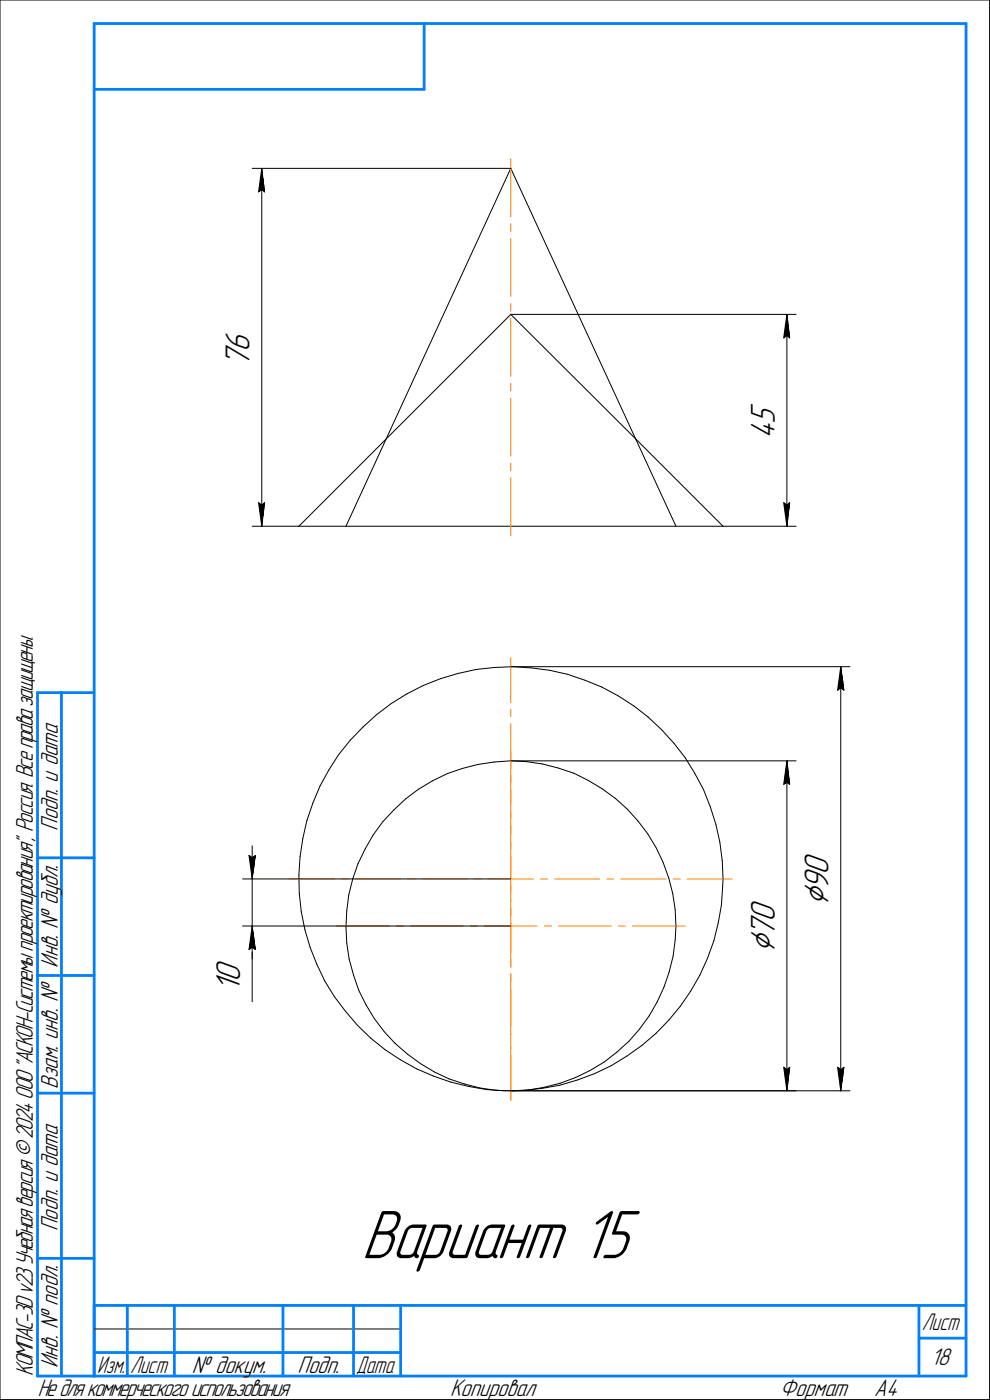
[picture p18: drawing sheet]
<svg xmlns="http://www.w3.org/2000/svg" width="210mm" height="297mm" viewBox="0 0 210 297" stroke-linecap="round" stroke-linejoin="round" font-family="sans-serif">
<defs><g id="words">
<text font-size="15.6" x="76.7" y="267">Вариант 15</text>
<g font-size="8.5">
<text x="175.8" y="192.3" transform="rotate(-90 175.8 192.3)">⌀</text>
<text x="164.4" y="202.3" transform="rotate(-90 164.4 202.3)">⌀</text>
</g>
<g font-size="7.8">
<text x="53" y="77.8" transform="rotate(-90 53 77.8)">7</text>
<text x="53" y="74.6" transform="rotate(-90 53 74.6)">6</text>
<text x="164.4" y="89.9" transform="rotate(-90 164.4 89.9)">5</text>
<text x="164.4" y="93.1" transform="rotate(-90 164.4 93.1)">4</text>
<text x="175.8" y="185.7" transform="rotate(-90 175.8 185.7)">0</text>
<text x="175.8" y="188.9" transform="rotate(-90 175.8 188.9)">9</text>
<text x="164.4" y="195.7" transform="rotate(-90 164.4 195.7)">0</text>
<text x="164.4" y="198.9" transform="rotate(-90 164.4 198.9)">7</text>
<text x="51" y="208.5" transform="rotate(-90 51 208.5)">0</text>
<text x="51" y="210.6" transform="rotate(-90 51 210.6)">1</text>
</g>
<g font-size="5.4">
<text x="12.3" y="176.2" transform="rotate(-90 12.3 176.2)">Подп. и дата</text>
<text x="12.3" y="205.3" transform="rotate(-90 12.3 205.3)">Инв. № дубл.</text>
<text x="12.3" y="231.1" transform="rotate(-90 12.3 231.1)">Взам. инв. №</text>
<text x="12.3" y="261.2" transform="rotate(-90 12.3 261.2)">Подп. и дата</text>
<text x="7" y="292" transform="rotate(-90 7 292)">КОМПАС-3Dv23Учебнаяверсия©2024ООО&quot;АСКОН-Системыпроектирования&quot;, Россия. Всеправазащищены.</text>
<text x="12.3" y="290.3" transform="rotate(-90 12.3 290.3)">Инв. № подл.</text>
<text x="40.7" y="291.3">№ докум.</text>
<text x="63.1" y="291.3">Подп.</text>
<text x="197.5" y="289.8">18</text>
<text x="8" y="296.3">Недлякоммерческогоиспользования</text>
<text x="95.5" y="296.3">Копировал</text>
<text x="165.5" y="296.3">Формат</text>
<text x="185.5" y="296.3">A4</text>
</g>
<g font-size="5.3">
<text x="195.6" y="282.3">Лист</text>
<text x="20.6" y="291.3">Изм.</text>
<text x="27.6" y="291.3">Лист</text>
<text x="75.6" y="291.3">Дата</text>
</g>
</g></defs>
<g fill="none" stroke="#000" stroke-width=".21">
<path d="M0 0v297zM0 0h210zM210 0v297zM53.5 35.7h54.9zM55.5 35.7l.6 5zM55.5 35.7l-.6 5zM55.5 35.7v76zM108.4 35.7l-35 76zM108.4 35.7l35 76zM54.9 40.7l.6-.5zM55.5 40.2l.6 .5zM108.4 66.7l26.5 26.4z"/>
<path d="M108.4 66.7l-26.4 26.4zM108.4 66.7h60.5zM166.3 71.7l.7-.5zM167 66.7l.6 5zM167 71.2l.6 .5zM167 66.7l-.7 5zM167 66.7v45zM82 93.1l-18.6 18.6zM134.9 93.1l18.5 18.6zM53.5 111.7h9.9zM54.9 106.7l.6 5zM54.9 106.7l.6 .5z"/>
<path d="M55.5 107.2l.6-.5zM56.1 106.7l-.6 5zM63.4 111.7h90zM153.4 111.7h15.5zM166.3 106.7l.7 5zM166.3 106.7l.7 .5zM167 107.2l.6-.5zM167.6 106.7l-.6 5zM74.3 157.1l-2.4 3zM77 154.3l2.9-2.7zM77 154.3l-2.7 2.8zM79.9 151.6l3.2-2.3z"/>
<path d="M83.1 149.3l3.3-2.1zM86.4 147.2l3.4-1.7zM89.8 145.5l3.7-1.5zM93.5 144l3.7-1.1zM97.2 142.9l3.8-.8zM101 142.1l3.9-.5zM104.9 141.6l3.9-.1zM108.4 141.5h71.9zM108.8 141.5l3.9 .2zM112.7 141.7l3.9 .5zM116.6 142.2l3.8 .9zM120.4 143.1l3.7 1.3z"/>
<path d="M124.1 144.4l3.6 1.4zM127.7 145.8l3.4 1.9zM131.1 147.7l3.4 2.1zM134.5 149.8l3 2.3zM137.5 152.1l2.9 2.8zM140.4 154.9l2.6 2.8zM143 157.7l2.4 3.1zM177.7 146.5l.7-.5zM178.4 141.5l.7 5zM178.4 146l.7 .5zM178.4 141.5l-.7 5zM178.4 141.5v90z"/>
<path d="M53.5 179.5v7zM64.3 177.9l-.6 3.9zM65.1 174.2l-.8 3.7zM66.4 170.4l-1.3 3.8zM67.9 166.8l-1.5 3.6zM69.8 163.4l-1.9 3.4zM71.9 160.1l-2.1 3.3zM79.2 177.2l-1.7 3zM81.2 174.4l-2 2.8zM83.6 171.9l2.5-2.4zM83.6 171.9l-2.4 2.5zM86.1 169.5l2.7-2z"/>
<path d="M88.8 167.5l3-1.8zM91.8 165.7l3.1-1.5zM94.9 164.2l3.2-1.1zM98.1 163.1l3.3-.9zM101.4 162.2l3.4-.5zM104.8 161.7l3.5-.2zM108.3 161.5l3.5 .1zM108.4 161.5h60.5zM111.8 161.6l3.3 .5zM115.1 162.1l3.3 .9zM118.4 163l3.4 1.1zM121.8 164.1l3 1.5z"/>
<path d="M124.8 165.6l3 1.8zM127.8 167.4l2.8 2zM130.6 169.4l2.5 2.3zM133.1 171.7l2.3 2.5zM135.4 174.2l2.1 2.8zM137.5 177l1.8 3zM145.4 160.8l2 3.3zM147.4 164.1l1.9 3.5zM149.3 167.6l1.4 3.6zM150.7 171.2l1.2 3.7zM151.9 174.9l.8 3.8zM152.7 178.7l.5 3.9z"/>
<path d="M166.3 166.5l.7-.5zM167 161.5l.6 5zM167 166l.6 .5zM167 161.5l-.7 5zM167 161.5v70zM51.5 186.5h56.9zM51.5 196.5h56.9zM52.8 181.5l.7 .5zM52.8 181.5l.7 5zM53.5 196.5v5zM53.5 182l.7-.5zM53.5 196.5l-.7 5z"/>
<path d="M53.5 196.5l.7 5zM53.5 196.5v7zM53.5 186.5v10zM54.2 181.5l-.7 5zM63.4 185.7l.1 3.9zM63.5 189.6l.4 3.9zM63.7 181.8l-.3 3.9zM63.9 193.5l.8 3.8zM64.7 197.3l1.1 3.7zM73.4 196.7l.2 3.5zM73.6 193.3l-.2 3.4zM74 189.9l-.4 3.4z"/>
<path d="M74.8 186.5l-.8 3.4zM75.9 183.3l-1.1 3.2zM77.5 180.2l-1.6 3.1zM139.3 180l1.4 3zM140.7 183l1.2 3.4zM141.9 186.4l.8 3.3zM142.7 189.7l.6 3.3zM143.3 193l.1 3.5zM143.3 199.5l-.5 3.4zM143.4 196.5l-.1 3zM151.5 199.6l-1.4 3.8zM152.4 195.8l-.9 3.8z"/>
<path d="M153.1 192l-.7 3.8zM153.2 182.6l.2 3.9zM153.3 188.1l-.2 3.9zM153.4 186.5l-.1 1.6zM52.8 201.5l.7-.5zM53.5 201.5v11.1zM53.5 201l.7 .5zM65.8 201l1.4 3.6zM67.2 204.6l1.7 3.6zM68.9 208.2l2.1 3.3zM71 211.5l2.3 3.1zM73.3 214.6l2.6 3z"/>
<path d="M73.6 200.2l.5 3.3zM74.1 203.5l.9 3.4zM75 206.9l1.1 3.2zM75.9 217.6l2.8 2.7zM76.1 210.1l1.5 3.1zM77.6 213.2l1.8 3zM79.4 216.2l2.1 2.7zM81.5 218.9l2.3 2.5zM135.7 218.4l-2.3 2.6zM137.8 215.6l-2.1 2.8zM139.4 212.6l-1.6 3zM140.9 209.5l-1.5 3.1z"/>
<path d="M141.9 216.5l-2.7 2.8zM142 206.2l-1.1 3.3zM142.8 202.9l-.8 3.3zM144.4 213.5l-2.5 3zM146.6 210.3l-2.2 3.2zM148.5 206.9l-1.9 3.4zM150.1 203.4l-1.6 3.5zM78.7 220.3l3 2.5zM81.7 222.8l3.2 2.1zM83.8 221.4l2.6 2.3zM84.9 224.9l3.5 1.9zM86.4 223.7l2.8 2z"/>
<path d="M88.4 226.8l3.5 1.5zM89.2 225.7l3 1.8zM91.9 228.3l3.7 1.3zM92.2 227.5l3 1.4zM95.2 228.9l3.4 1.1zM95.6 229.6l3.8 .9zM98.6 230l3.3 .9zM99.4 230.5l3.9 .7zM101.9 230.9l3.4 .5zM103.3 231.2l3.9 .3zM105.3 231.4l3.4 .1zM107.2 231.5l3.9-.1z"/>
<path d="M108.4 231.5h71.9zM108.4 231.5h60.5zM108.7 231.5l3.5-.2zM111.1 231.4l3.9-.4zM112.2 231.3l3.4-.6zM115 231l3.8-.7zM115.6 230.7l3.3-.8zM118.8 230.3l3.7-1.1zM118.9 229.9l3.2-1.2zM122.1 228.7l3.1-1.5zM122.5 229.2l3.7-1.4zM125.2 227.2l3-1.8z"/>
<path d="M126.2 227.8l3.5-1.7zM128.2 225.4l2.7-2.1zM129.7 226.1l3.3-2zM130.9 223.3l2.5-2.3zM133 224.1l3.2-2.3zM136.2 221.8l3-2.5zM166.3 226.5l.7 5zM166.3 226.5l.7 .5zM167 227l.6-.5zM167.6 226.5l-.6 5zM177.7 226.5l.7 5zM177.7 226.5l.7 .5z"/>
<path d="M178.4 227l.7-.5zM179.1 226.5l-.7 5zM0 297h210zM20 282h65z"/>
</g>
<g fill="none" stroke="#ff8000" stroke-width=".21">
<path d="M108.4 33.7v12.4zM108.4 50.6v12.3zM108.4 47.5v1.6zM108.4 67.6v12.2zM108.4 64.4v1.6zM108.4 98.3v1.6zM108.4 84.5v12.3zM108.4 81.4v1.6zM108.4 101.3v12.4zM108.4 139.5v9.6zM108.4 150.5v1.6zM108.4 153.6v9.6z"/>
<path d="M108.4 159.5v11.2zM108.4 164.7v1.4zM108.4 167.6v9.6zM108.4 178.7v1.5zM108.4 172.2v1.5zM108.4 175.2v11.2zM61.4 186.5h9.6zM71.4 196.5h11.2zM72.5 186.5h1.5zM75.4 186.5h9.6zM84.1 196.5h1.5zM86.5 186.5h1.6z"/>
<path d="M87.1 196.5h11.2zM89.6 186.5h9.5zM99.8 196.5h1.5zM100.6 186.5h1.5zM102.8 196.5h5.6zM103.6 186.5h4.8zM108.4 195.7v9.6zM108.4 192.8v1.5zM108.4 186.5v4.8zM108.4 181.7v4.8zM108.4 186.5h4.8zM108.4 196.5v5.6z"/>
<path d="M108.4 187.9v1.5zM108.4 190.9v5.6zM108.4 196.5h5.6zM114.6 186.5h1.6zM115.5 196.5h1.5zM117.7 186.5h9.6zM118.5 196.5h11.2zM128.8 186.5h1.4zM131.2 196.5h1.5zM131.7 186.5h9.6zM134.2 196.5h11.2zM142.8 186.5h1.6z"/>
<path d="M145.8 186.5h9.6zM108.4 209.9v9.6zM108.4 206.8v1.6zM108.4 219.3v1.5zM108.4 206.6v11.2zM108.4 203.6v1.5zM108.4 223.9v9.6zM108.4 220.9v1.5zM108.4 222.2v11.3z"/>
</g>
<g fill="#fff" stroke="#fff" stroke-width=".21">
<path d="M170.1 180.7h7.3zM170.1 180.8h7.3zM170.1 180.8h7.3zM170.1 180.9h7.3zM170.1 181h7.3zM170.1 181.1h7.3zM170.1 181.2h7.3zM170.1 181.3h7.3zM170.1 181.4h7.3zM170.1 181.4h7.3zM170.1 181.5h7.3zM170.1 181.6h7.3zM170.1 181.7h7.3zM170.1 181.8h7.3zM170.1 181.9h7.3zM170.1 181.9h7.3zM170.1 182h7.3zM170.1 182.1h7.3zM170.1 182.2h7.3zM170.1 182.3h7.3zM170.1 182.4h7.3zM170.1 182.5h7.3zM170.1 182.5h7.3zM170.1 182.6h7.3zM170.1 182.7h7.3zM170.1 182.8h7.3zM170.1 182.9h7.3zM170.1 183h7.3zM170.1 183h7.3zM170.1 183.1h7.3zM170.1 183.2h7.3zM170.1 183.3h7.3zM170.1 183.4h7.3zM170.1 183.5h7.3zM170.1 183.6h7.3zM170.1 183.6h7.3zM170.1 183.7h7.3zM170.1 183.8h7.3zM170.1 183.9h7.3zM170.1 184h7.3zM170.1 184.1h7.3zM170.1 184.1h7.3zM170.1 184.2h7.3zM170.1 184.3h7.3zM170.1 184.4h7.3zM170.1 184.5h7.3zM170.1 184.6h7.3zM170.1 184.7h7.3zM170.1 184.7h7.3zM170.1 184.8h7.3zM170.1 184.9h7.3zM170.1 185h7.3zM170.1 185.1h7.3zM170.1 185.2h7.3zM170.1 185.3h7.3zM170.1 185.3h7.3zM170.1 185.4h7.3zM170.1 185.5h7.3zM170.1 185.6h7.3zM170.1 185.7h7.3zM170.1 185.8h7.3zM170.1 185.8h7.3zM170.1 185.9h7.3zM170.1 186h7.3zM170.1 186.1h7.3zM170.1 186.2h7.3zM170.1 186.3h7.3zM170.1 186.4h7.3zM170.1 186.4h7.3zM170.1 186.5h7.3zM170.1 186.6h7.3zM170.1 186.7h7.3zM170.1 186.8h7.3zM170.1 186.9h7.3zM170.1 186.9h7.3zM170.1 187h7.3zM170.1 187.1h7.3zM170.1 187.2h7.3zM170.1 187.3h7.3zM170.1 187.4h7.3zM170.1 187.5h7.3zM170.1 187.5h7.3zM170.1 187.6h7.3zM170.1 187.7h7.3zM170.1 187.8h7.3zM170.1 187.9h7.3zM170.1 188h7.3zM170.1 188h7.3zM170.1 188.1h7.3zM170.1 188.2h7.3zM170.1 188.3h7.3zM170.1 188.4h7.3zM170.1 188.5h7.3zM170.1 188.6h7.3zM170.1 188.6h7.3zM170.1 188.7h7.3zM170.1 188.8h7.3zM170.1 188.9h7.3zM170.1 189h7.3zM170.1 189.1h7.3zM170.1 189.1h7.3zM170.1 189.2h7.3zM170.1 189.3h7.3zM170.1 189.4h7.3zM170.1 189.5h7.3zM170.1 189.6h7.3zM170.1 189.7h7.3zM170.1 189.7h7.3zM170.1 189.8h7.3zM170.1 189.9h7.3zM170.1 190h7.3zM170.1 190.1h7.3zM170.1 190.2h7.3zM170.1 190.2h7.3zM170.1 190.3h7.3zM170.1 190.4h7.3zM170.1 190.5h7.3zM170.1 190.6h7.3zM170.1 190.7h7.3zM170.1 190.8h7.3zM170.1 190.8h7.3zM170.1 190.9h7.3zM170.1 191h7.3zM170.1 191.1h7.3zM170.1 191.2h7.3zM170.1 191.3h7.3zM170.1 191.3h7.3zM170.1 191.4h7.3zM170.1 191.5h7.3zM170.1 191.6h7.3zM170.1 191.7h7.3zM170.1 191.8h7.3zM170.1 191.9h7.3zM170.1 191.9h7.3zM170.1 192h7.3zM170.1 192.1h7.3zM170.1 192.2h7.3z"/>
<path d="M177.1 226h2.5zM177.2 226.1h2.4zM177.2 226.1h2.4zM177.2 226.2h2.4zM177.2 226.3h2.4zM177.2 226.4h2.4zM177.2 226.5h2.4zM177.2 226.6h2.4zM177.3 226.7h2.3zM177.3 226.7h2.2zM177.3 226.8h2.2zM177.3 226.9h2.2zM177.3 227h2.2zM177.3 227.1h2.2zM177.3 227.2h2.2zM177.4 227.2h2.1zM177.4 227.3h2.1zM177.4 227.4h2.1zM177.4 227.5h2zM177.4 227.6h2zM177.4 227.7h2zM177.4 227.8h2zM177.4 227.8h2zM177.5 227.9h1.9zM177.5 228h1.9zM177.5 228.1h1.9zM177.5 228.2h1.9zM177.5 228.3h1.8zM177.5 228.3h1.8zM177.5 228.4h1.8zM177.5 228.5h1.8zM177.5 228.6h1.8zM177.5 228.7h1.8zM177.5 228.8h1.8zM177.5 228.9h1.8zM177.5 228.9h1.8zM177.5 229h1.7zM177.6 229.1h1.6zM177.6 229.2h1.6zM177.6 229.3h1.6zM177.6 229.4h1.6zM177.6 229.4h1.6zM177.6 229.5h1.6zM177.6 229.6h1.6zM177.6 229.7h1.6zM177.7 229.8h1.5zM177.7 229.9h1.5zM177.8 230h1.3zM177.8 230h1.3zM177.9 230.1h1.1zM177.9 230.2h1.1zM177.9 230.3h1zM178 230.4h.9zM178 230.5h.9zM178.1 230.5h.7zM178.1 230.6h.7zM178.1 230.7h.6zM178.1 230.8h.6zM178.1 230.9h.5zM178.2 231h.4zM178.2 231.1h.4zM178.3 231.1h.3zM178.3 231.2h.3z"/>
<path d="M178.3 141.7h.3zM178.3 141.8h.3zM178.2 141.9h.4zM178.2 142h.4zM178.1 142.1h.5zM178.1 142.2h.6zM178.1 142.2h.6zM178.1 142.3h.7zM178.1 142.4h.7zM178 142.5h.9zM178 142.6h.9zM177.9 142.7h1zM177.9 142.7h1.1zM177.9 142.8h1.1zM177.8 142.9h1.3zM177.8 143h1.3zM177.7 143.1h1.5zM177.7 143.2h1.5zM177.6 143.3h1.6zM177.6 143.3h1.6zM177.6 143.4h1.6zM177.6 143.5h1.6zM177.6 143.6h1.6zM177.6 143.7h1.6zM177.6 143.8h1.6zM177.6 143.8h1.6zM177.5 143.9h1.7zM177.5 144h1.8zM177.5 144.1h1.8zM177.5 144.2h1.8zM177.5 144.3h1.8zM177.5 144.4h1.8zM177.5 144.4h1.8zM177.5 144.5h1.8zM177.5 144.6h1.8zM177.5 144.7h1.8zM177.5 144.8h1.9zM177.5 144.9h1.9zM177.5 144.9h1.9zM177.5 145h1.9zM177.4 145.1h2zM177.4 145.2h2zM177.4 145.3h2zM177.4 145.4h2zM177.4 145.5h2zM177.4 145.5h2.1zM177.4 145.6h2.1zM177.4 145.7h2.1zM177.3 145.8h2.2zM177.3 145.9h2.2zM177.3 146h2.2zM177.3 146h2.2zM177.3 146.1h2.2zM177.3 146.2h2.2zM177.3 146.3h2.3zM177.2 146.4h2.4zM177.2 146.5h2.4zM177.2 146.6h2.4zM177.2 146.6h2.4zM177.2 146.7h2.4zM177.2 146.8h2.4zM177.2 146.9h2.4z"/>
<path d="M158.7 190.7h7.2zM158.7 190.8h7.2zM158.7 190.8h7.2zM158.7 190.9h7.2zM158.7 191h7.2zM158.7 191.1h7.2zM158.7 191.2h7.2zM158.7 191.3h7.2zM158.7 191.3h7.2zM158.7 191.4h7.2zM158.7 191.5h7.2zM158.7 191.6h7.2zM158.7 191.7h7.2zM158.7 191.8h7.2zM158.7 191.9h7.2zM158.7 191.9h7.2zM158.7 192h7.2zM158.7 192.1h7.2zM158.7 192.2h7.2zM158.7 192.3h7.2zM158.7 192.4h7.2zM158.7 192.4h7.2zM158.7 192.5h7.2zM158.7 192.6h7.2zM158.7 192.7h7.2zM158.7 192.8h7.2zM158.7 192.9h7.2zM158.7 193h7.2zM158.7 193h7.2zM158.7 193.1h7.2zM158.7 193.2h7.2zM158.7 193.3h7.2zM158.7 193.4h7.2zM158.7 193.5h7.2zM158.7 193.5h7.2zM158.7 193.6h7.2zM158.7 193.7h7.2zM158.7 193.8h7.2zM158.7 193.9h7.2zM158.7 194h7.2zM158.7 194.1h7.2zM158.7 194.1h7.2zM158.7 194.2h7.2zM158.7 194.3h7.2zM158.7 194.4h7.2zM158.7 194.5h7.2zM158.7 194.6h7.2zM158.7 194.6h7.2zM158.7 194.7h7.2zM158.7 194.8h7.2zM158.7 194.9h7.2zM158.7 195h7.2zM158.7 195.1h7.2zM158.7 195.2h7.2zM158.7 195.2h7.2zM158.7 195.3h7.2zM158.7 195.4h7.2zM158.7 195.5h7.2zM158.7 195.6h7.2zM158.7 195.7h7.2zM158.7 195.7h7.2zM158.7 195.8h7.2zM158.7 195.9h7.2zM158.7 196h7.2zM158.7 196.1h7.2zM158.7 196.2h7.2zM158.7 196.3h7.2zM158.7 196.3h7.2zM158.7 196.4h7.2zM158.7 196.5h7.2zM158.7 196.6h7.2zM158.7 196.7h7.2zM158.7 196.8h7.2zM158.7 196.8h7.2zM158.7 196.9h7.2zM158.7 197h7.2zM158.7 197.1h7.2zM158.7 197.2h7.2zM158.7 197.3h7.2zM158.7 197.4h7.2zM158.7 197.4h7.2zM158.7 197.5h7.2zM158.7 197.6h7.2zM158.7 197.7h7.2zM158.7 197.8h7.2zM158.7 197.9h7.2zM158.7 198h7.2zM158.7 198h7.2zM158.7 198.1h7.2zM158.7 198.2h7.2zM158.7 198.3h7.2zM158.7 198.4h7.2zM158.7 198.5h7.2zM158.7 198.5h7.2zM158.7 198.6h7.2zM158.7 198.7h7.2zM158.7 198.8h7.2zM158.7 198.9h7.2zM158.7 199h7.2zM158.7 199.1h7.2zM158.7 199.1h7.2zM158.7 199.2h7.2zM158.7 199.3h7.2zM158.7 199.4h7.2zM158.7 199.5h7.2zM158.7 199.6h7.2zM158.7 199.6h7.2zM158.7 199.7h7.2zM158.7 199.8h7.2zM158.7 199.9h7.2zM158.7 200h7.2zM158.7 200.1h7.2zM158.7 200.2h7.2zM158.7 200.2h7.2zM158.7 200.3h7.2zM158.7 200.4h7.2zM158.7 200.5h7.2zM158.7 200.6h7.2zM158.7 200.7h7.2zM158.7 200.7h7.2zM158.7 200.8h7.2zM158.7 200.9h7.2zM158.7 201h7.2zM158.7 201.1h7.2zM158.7 201.2h7.2zM158.7 201.3h7.2zM158.7 201.3h7.2zM158.7 201.4h7.2zM158.7 201.5h7.2zM158.7 201.6h7.2zM158.7 201.7h7.2zM158.7 201.8h7.2zM158.7 201.8h7.2zM158.7 201.9h7.2zM158.7 202h7.2zM158.7 202.1h7.2zM158.7 202.2h7.2z"/>
<path d="M165.7 226h2.4zM165.8 226.1h2.3zM165.8 226.1h2.3zM165.8 226.2h2.3zM165.8 226.3h2.3zM165.8 226.4h2.3zM165.8 226.5h2.3zM165.8 226.6h2.3zM165.9 226.7h2.2zM165.9 226.7h2.2zM165.9 226.8h2.2zM165.9 226.9h2.2zM165.9 227h2.2zM165.9 227.1h2.2zM165.9 227.2h2.2zM165.9 227.2h2.1zM165.9 227.3h2.1zM165.9 227.4h2.1zM165.9 227.5h2.1zM165.9 227.6h2.1zM165.9 227.7h2.1zM165.9 227.8h2.1zM165.9 227.8h2zM166 227.9h1.9zM166 228h1.9zM166 228.1h1.9zM166 228.2h1.9zM166 228.3h1.9zM166 228.3h1.9zM166 228.4h1.9zM166.1 228.5h1.7zM166.1 228.6h1.7zM166.1 228.7h1.7zM166.1 228.8h1.7zM166.1 228.9h1.7zM166.1 228.9h1.7zM166.1 229h1.7zM166.2 229.1h1.5zM166.2 229.2h1.5zM166.2 229.3h1.5zM166.2 229.4h1.5zM166.2 229.4h1.5zM166.2 229.5h1.5zM166.2 229.6h1.5zM166.2 229.7h1.4zM166.3 229.8h1.3zM166.3 229.9h1.3zM166.4 230h1.2zM166.4 230h1.2zM166.5 230.1h1.1zM166.5 230.2h1zM166.5 230.3h1zM166.5 230.4h.9zM166.5 230.5h.9zM166.6 230.5h.8zM166.6 230.6h.7zM166.7 230.7h.6zM166.7 230.8h.6zM166.7 230.9h.5zM166.8 231h.4zM166.8 231.1h.3zM166.9 231.1h.2zM166.9 231.2h.2z"/>
<path d="M166.9 161.7h.2zM166.9 161.8h.2zM166.8 161.9h.3zM166.8 162h.4zM166.7 162.1h.5zM166.7 162.1h.6zM166.7 162.2h.6zM166.6 162.3h.7zM166.6 162.4h.8zM166.5 162.5h.9zM166.5 162.6h.9zM166.5 162.6h1zM166.5 162.7h1zM166.5 162.8h1.1zM166.4 162.9h1.2zM166.4 163h1.2zM166.3 163.1h1.3zM166.3 163.2h1.3zM166.2 163.2h1.4zM166.2 163.3h1.5zM166.2 163.4h1.5zM166.2 163.5h1.5zM166.2 163.6h1.5zM166.2 163.7h1.5zM166.2 163.7h1.5zM166.2 163.8h1.5zM166.1 163.9h1.7zM166.1 164h1.7zM166.1 164.1h1.7zM166.1 164.2h1.7zM166.1 164.3h1.7zM166.1 164.3h1.7zM166.1 164.4h1.7zM166 164.5h1.9zM166 164.6h1.9zM166 164.7h1.9zM166 164.8h1.9zM166 164.8h1.9zM166 164.9h1.9zM166 165h1.9zM165.9 165.1h2zM165.9 165.2h2.1zM165.9 165.3h2.1zM165.9 165.4h2.1zM165.9 165.4h2.1zM165.9 165.5h2.1zM165.9 165.6h2.1zM165.9 165.7h2.1zM165.9 165.8h2.2zM165.9 165.9h2.2zM165.9 165.9h2.2zM165.9 166h2.2zM165.9 166.1h2.2zM165.9 166.2h2.2zM165.9 166.3h2.2zM165.8 166.4h2.3zM165.8 166.5h2.3zM165.8 166.5h2.3zM165.8 166.6h2.3zM165.8 166.7h2.3zM165.8 166.8h2.3zM165.8 166.9h2.3z"/>
<path d="M158.8 85.3h7.1zM158.8 85.4h7.1zM158.8 85.5h7.1zM158.8 85.6h7.1zM158.8 85.7h7.1zM158.8 85.8h7.1zM158.8 85.9h7.1zM158.8 85.9h7.1zM158.8 86h7.1zM158.8 86.1h7.1zM158.8 86.2h7.1zM158.8 86.3h7.1zM158.8 86.4h7.1zM158.8 86.4h7.1zM158.8 86.5h7.1zM158.8 86.6h7.1zM158.8 86.7h7.1zM158.8 86.8h7.1zM158.8 86.9h7.1zM158.8 87h7.1zM158.8 87h7.1zM158.8 87.1h7.1zM158.8 87.2h7.1zM158.8 87.3h7.1zM158.8 87.4h7.1zM158.8 87.5h7.1zM158.8 87.5h7.1zM158.8 87.6h7.1zM158.8 87.7h7.1zM158.8 87.8h7.1zM158.8 87.9h7.1zM158.8 88h7.1zM158.8 88.1h7.1zM158.8 88.1h7.1zM158.8 88.2h7.1zM158.8 88.3h7.1zM158.8 88.4h7.1zM158.8 88.5h7.1zM158.8 88.6h7.1zM158.8 88.6h7.1zM158.8 88.7h7.1zM158.8 88.8h7.1zM158.8 88.9h7.1zM158.8 89h7.1zM158.8 89.1h7.1zM158.8 89.2h7.1zM158.8 89.2h7.1zM158.8 89.3h7.1zM158.8 89.4h7.1zM158.8 89.5h7.1zM158.8 89.6h7.1zM158.8 89.7h7.1zM158.8 89.7h7.1zM158.8 89.8h7.1zM158.8 89.9h7.1zM158.8 90h7.1zM158.8 90.1h7.1zM158.8 90.2h7.1zM158.8 90.3h7.1zM158.8 90.3h7.1zM158.8 90.4h7.1zM158.8 90.5h7.1zM158.8 90.6h7.1zM158.8 90.7h7.1zM158.8 90.8h7.1zM158.8 90.8h7.1zM158.8 90.9h7.1zM158.8 91h7.1zM158.8 91.1h7.1zM158.8 91.2h7.1zM158.8 91.3h7.1zM158.8 91.4h7.1zM158.8 91.4h7.1zM158.8 91.5h7.1zM158.8 91.6h7.1zM158.8 91.7h7.1zM158.8 91.8h7.1zM158.8 91.9h7.1zM158.8 91.9h7.1zM158.8 92h7.1zM158.8 92.1h7.1zM158.8 92.2h7.1zM158.8 92.3h7.1zM158.8 92.4h7.1zM158.8 92.5h7.1zM158.8 92.5h7.1zM158.8 92.6h7.1zM158.8 92.7h7.1zM158.8 92.8h7.1zM158.8 92.9h7.1zM158.8 93h7.1z"/>
<path d="M165.7 106.2h2.4zM165.8 106.3h2.3zM165.8 106.3h2.3zM165.8 106.4h2.3zM165.8 106.5h2.3zM165.8 106.6h2.3zM165.8 106.7h2.3zM165.8 106.8h2.3zM165.9 106.8h2.2zM165.9 106.9h2.2zM165.9 107h2.2zM165.9 107.1h2.2zM165.9 107.2h2.2zM165.9 107.3h2.2zM165.9 107.4h2.2zM165.9 107.4h2.1zM165.9 107.5h2.1zM165.9 107.6h2.1zM165.9 107.7h2.1zM165.9 107.8h2.1zM165.9 107.9h2.1zM165.9 107.9h2.1zM165.9 108h2zM166 108.1h1.9zM166 108.2h1.9zM166 108.3h1.9zM166 108.4h1.9zM166 108.5h1.9zM166 108.5h1.9zM166 108.6h1.9zM166.1 108.7h1.7zM166.1 108.8h1.7zM166.1 108.9h1.7zM166.1 109h1.7zM166.1 109.1h1.7zM166.1 109.1h1.7zM166.1 109.2h1.7zM166.2 109.3h1.5zM166.2 109.4h1.5zM166.2 109.5h1.5zM166.2 109.6h1.5zM166.2 109.6h1.5zM166.2 109.7h1.5zM166.2 109.8h1.5zM166.2 109.9h1.4zM166.3 110h1.3zM166.3 110.1h1.3zM166.4 110.2h1.2zM166.4 110.2h1.2zM166.5 110.3h1.1zM166.5 110.4h1zM166.5 110.5h1zM166.5 110.6h.9zM166.5 110.7h.9zM166.6 110.7h.8zM166.6 110.8h.7zM166.7 110.9h.6zM166.7 111h.6zM166.7 111.1h.5zM166.8 111.2h.4zM166.8 111.3h.3zM166.9 111.3h.2zM166.9 111.4h.2z"/>
<path d="M166.9 67h.2zM166.9 67.1h.2zM166.8 67.1h.3zM166.8 67.2h.4zM166.7 67.3h.5zM166.7 67.4h.6zM166.7 67.5h.6zM166.6 67.6h.7zM166.6 67.6h.8zM166.5 67.7h.9zM166.5 67.8h.9zM166.5 67.9h1zM166.5 68h1zM166.5 68.1h1.1zM166.4 68.2h1.2zM166.4 68.2h1.2zM166.3 68.3h1.3zM166.3 68.4h1.3zM166.2 68.5h1.4zM166.2 68.6h1.5zM166.2 68.7h1.5zM166.2 68.7h1.5zM166.2 68.8h1.5zM166.2 68.9h1.5zM166.2 69h1.5zM166.2 69.1h1.5zM166.1 69.2h1.7zM166.1 69.3h1.7zM166.1 69.3h1.7zM166.1 69.4h1.7zM166.1 69.5h1.7zM166.1 69.6h1.7zM166.1 69.7h1.7zM166 69.8h1.9zM166 69.8h1.9zM166 69.9h1.9zM166 70h1.9zM166 70.1h1.9zM166 70.2h1.9zM166 70.3h1.9zM165.9 70.4h2zM165.9 70.4h2.1zM165.9 70.5h2.1zM165.9 70.6h2.1zM165.9 70.7h2.1zM165.9 70.8h2.1zM165.9 70.9h2.1zM165.9 71h2.1zM165.9 71h2.2zM165.9 71.1h2.2zM165.9 71.2h2.2zM165.9 71.3h2.2zM165.9 71.4h2.2zM165.9 71.5h2.2zM165.9 71.5h2.2zM165.8 71.6h2.3zM165.8 71.7h2.3zM165.8 71.8h2.3zM165.8 71.9h2.3zM165.8 72h2.3zM165.8 72.1h2.3zM165.8 72.1h2.3z"/>
<path d="M47.3 69.6h7.2zM47.3 69.7h7.2zM47.3 69.8h7.2zM47.3 69.8h7.2zM47.3 69.9h7.2zM47.3 70h7.2zM47.3 70.1h7.2zM47.3 70.2h7.2zM47.3 70.3h7.2zM47.3 70.4h7.2zM47.3 70.4h7.2zM47.3 70.5h7.2zM47.3 70.6h7.2zM47.3 70.7h7.2zM47.3 70.8h7.2zM47.3 70.9h7.2zM47.3 71h7.2zM47.3 71h7.2zM47.3 71.1h7.2zM47.3 71.2h7.2zM47.3 71.3h7.2zM47.3 71.4h7.2zM47.3 71.5h7.2zM47.3 71.5h7.2zM47.3 71.6h7.2zM47.3 71.7h7.2zM47.3 71.8h7.2zM47.3 71.9h7.2zM47.3 72h7.2zM47.3 72.1h7.2zM47.3 72.1h7.2zM47.3 72.2h7.2zM47.3 72.3h7.2zM47.3 72.4h7.2zM47.3 72.5h7.2zM47.3 72.6h7.2zM47.3 72.6h7.2zM47.3 72.7h7.2zM47.3 72.8h7.2zM47.3 72.9h7.2zM47.3 73h7.2zM47.3 73.1h7.2zM47.3 73.2h7.2zM47.3 73.2h7.2zM47.3 73.3h7.2zM47.3 73.4h7.2zM47.3 73.5h7.2zM47.3 73.6h7.2zM47.3 73.7h7.2zM47.3 73.7h7.2zM47.3 73.8h7.2zM47.3 73.9h7.2zM47.3 74h7.2zM47.3 74.1h7.2zM47.3 74.2h7.2zM47.3 74.3h7.2zM47.3 74.3h7.2zM47.3 74.4h7.2zM47.3 74.5h7.2zM47.3 74.6h7.2zM47.3 74.7h7.2zM47.3 74.8h7.2zM47.3 74.8h7.2zM47.3 74.9h7.2zM47.3 75h7.2zM47.3 75.1h7.2zM47.3 75.2h7.2zM47.3 75.3h7.2zM47.3 75.4h7.2zM47.3 75.4h7.2zM47.3 75.5h7.2zM47.3 75.6h7.2zM47.3 75.7h7.2zM47.3 75.8h7.2zM47.3 75.9h7.2zM47.3 75.9h7.2zM47.3 76h7.2zM47.3 76.1h7.2zM47.3 76.2h7.2zM47.3 76.3h7.2zM47.3 76.4h7.2zM47.3 76.5h7.2zM47.3 76.5h7.2zM47.3 76.6h7.2zM47.3 76.7h7.2zM47.3 76.8h7.2zM47.3 76.9h7.2zM47.3 77h7.2zM47.3 77h7.2zM47.3 77.1h7.2zM47.3 77.2h7.2zM47.3 77.3h7.2zM47.3 77.4h7.2zM47.3 77.5h7.2zM47.3 77.6h7.2zM47.3 77.6h7.2zM47.3 77.7h7.2z"/>
<path d="M54.3 106.2h2.4zM54.4 106.3h2.3zM54.4 106.3h2.3zM54.4 106.4h2.3zM54.4 106.5h2.3zM54.4 106.6h2.3zM54.4 106.7h2.3zM54.4 106.8h2.3zM54.4 106.8h2.2zM54.4 106.9h2.2zM54.4 107h2.2zM54.4 107.1h2.2zM54.4 107.2h2.2zM54.4 107.3h2.2zM54.4 107.4h2.2zM54.5 107.4h2.1zM54.5 107.5h2.1zM54.5 107.6h2.1zM54.5 107.7h2.1zM54.5 107.8h2.1zM54.5 107.9h2.1zM54.5 107.9h2.1zM54.5 108h2zM54.6 108.1h1.9zM54.6 108.2h1.9zM54.6 108.3h1.9zM54.6 108.4h1.9zM54.6 108.5h1.9zM54.6 108.5h1.9zM54.6 108.6h1.9zM54.7 108.7h1.7zM54.7 108.8h1.7zM54.7 108.9h1.7zM54.7 109h1.7zM54.7 109.1h1.7zM54.7 109.1h1.7zM54.7 109.2h1.7zM54.8 109.3h1.5zM54.8 109.4h1.5zM54.8 109.5h1.5zM54.8 109.6h1.5zM54.8 109.6h1.5zM54.8 109.7h1.5zM54.8 109.8h1.5zM54.8 109.9h1.4zM54.9 110h1.3zM54.9 110.1h1.3zM54.9 110.2h1.2zM54.9 110.2h1.2zM55 110.3h1.1zM55 110.4h1zM55 110.5h1zM55.1 110.6h.9zM55.1 110.7h.9zM55.2 110.7h.8zM55.2 110.8h.7zM55.3 110.9h.6zM55.3 111h.6zM55.3 111.1h.5zM55.4 111.2h.4zM55.4 111.3h.3zM55.5 111.3h.2zM55.5 111.4h.2z"/>
<path d="M55.5 36h.2zM55.5 36.1h.2zM55.4 36.2h.3zM55.4 36.2h.4zM55.3 36.3h.5zM55.3 36.4h.6zM55.3 36.5h.6zM55.2 36.6h.7zM55.2 36.7h.8zM55.1 36.7h.9zM55.1 36.8h.9zM55 36.9h1zM55 37h1zM55 37.1h1.1zM54.9 37.2h1.2zM54.9 37.3h1.2zM54.9 37.3h1.3zM54.9 37.4h1.3zM54.8 37.5h1.4zM54.8 37.6h1.5zM54.8 37.7h1.5zM54.8 37.8h1.5zM54.8 37.8h1.5zM54.8 37.9h1.5zM54.8 38h1.5zM54.8 38.1h1.5zM54.7 38.2h1.7zM54.7 38.3h1.7zM54.7 38.4h1.7zM54.7 38.4h1.7zM54.7 38.5h1.7zM54.7 38.6h1.7zM54.7 38.7h1.7zM54.6 38.8h1.9zM54.6 38.9h1.9zM54.6 38.9h1.9zM54.6 39h1.9zM54.6 39.1h1.9zM54.6 39.2h1.9zM54.6 39.3h1.9zM54.5 39.4h2zM54.5 39.5h2.1zM54.5 39.5h2.1zM54.5 39.6h2.1zM54.5 39.7h2.1zM54.5 39.8h2.1zM54.5 39.9h2.1zM54.5 40h2.1zM54.4 40h2.2zM54.4 40.1h2.2zM54.4 40.2h2.2zM54.4 40.3h2.2zM54.4 40.4h2.2zM54.4 40.5h2.2zM54.4 40.6h2.2zM54.4 40.6h2.3zM54.4 40.7h2.3zM54.4 40.8h2.3zM54.4 40.9h2.3zM54.4 41h2.3zM54.4 41.1h2.3zM54.4 41.1h2.3z"/>
<path d="M45.4 203.5h7.1zM45.4 203.5h7.1zM45.4 203.6h7.1zM45.4 203.7h7.1zM45.4 203.8h7.1zM45.4 203.9h7.1zM45.4 204h7.1zM45.4 204h7.1zM45.4 204.1h7.1zM45.4 204.2h7.1zM45.4 204.3h7.1zM45.4 204.4h7.1zM45.4 204.5h7.1zM45.4 204.6h7.1zM45.4 204.6h7.1zM45.4 204.7h7.1zM45.4 204.8h7.1zM45.4 204.9h7.1zM45.4 205h7.1zM45.4 205.1h7.1zM45.4 205.1h7.1zM45.4 205.2h7.1zM45.4 205.3h7.1zM45.4 205.4h7.1zM45.4 205.5h7.1zM45.4 205.6h7.1zM45.4 205.7h7.1zM45.4 205.7h7.1zM45.4 205.8h7.1zM45.4 205.9h7.1zM45.4 206h7.1zM45.4 206.1h7.1zM45.4 206.2h7.1zM45.4 206.2h7.1zM45.4 206.3h7.1zM45.4 206.4h7.1zM45.4 206.5h7.1zM45.4 206.6h7.1zM45.4 206.7h7.1zM45.4 206.8h7.1zM45.4 206.8h7.1zM45.4 206.9h7.1zM45.4 207h7.1zM45.4 207.1h7.1zM45.4 207.2h7.1zM45.4 207.3h7.1zM45.4 207.3h7.1zM45.4 207.4h7.1zM45.4 207.5h7.1zM45.4 207.6h7.1zM45.4 207.7h7.1zM45.4 207.8h7.1zM45.4 207.9h7.1zM45.4 207.9h7.1zM45.4 208h7.1zM45.4 208.1h7.1zM45.4 208.2h7.1zM45.4 208.3h7.1zM45.4 208.4h7.1zM45.4 208.4h7.1zM45.4 208.5h7.1zM45.4 208.6h7.1zM45.4 208.7h7.1zM45.4 208.8h7.1zM45.4 208.9h7.1zM45.4 209h7.1zM45.4 209h7.1zM45.4 209.1h7.1zM45.4 209.2h7.1zM45.4 209.3h7.1zM45.4 209.4h7.1zM45.4 209.5h7.1zM45.4 209.5h7.1zM45.4 209.6h7.1zM45.4 209.7h7.1zM45.4 209.8h7.1zM45.4 209.9h7.1zM45.4 210h7.1zM45.4 210.1h7.1zM45.4 210.1h7.1zM45.4 210.2h7.1zM45.4 210.3h7.1zM45.4 210.4h7.1zM45.4 210.5h7.1z"/>
<path d="M52.2 181h2.5zM52.3 181.1h2.4zM52.3 181.2h2.4zM52.3 181.3h2.4zM52.3 181.4h2.4zM52.3 181.4h2.4zM52.3 181.5h2.4zM52.3 181.6h2.4zM52.4 181.7h2.3zM52.4 181.8h2.2zM52.4 181.9h2.2zM52.4 181.9h2.2zM52.4 182h2.2zM52.4 182.1h2.2zM52.4 182.2h2.2zM52.5 182.3h2.1zM52.5 182.4h2.1zM52.5 182.5h2.1zM52.5 182.5h2zM52.5 182.6h2zM52.5 182.7h2zM52.5 182.8h2zM52.5 182.9h2zM52.6 183h1.9zM52.6 183h1.9zM52.6 183.1h1.9zM52.6 183.2h1.9zM52.6 183.3h1.8zM52.6 183.4h1.8zM52.6 183.5h1.8zM52.7 183.6h1.7zM52.7 183.6h1.7zM52.7 183.7h1.7zM52.7 183.8h1.7zM52.7 183.9h1.7zM52.7 184h1.7zM52.7 184.1h1.7zM52.7 184.1h1.7zM52.7 184.2h1.7zM52.7 184.3h1.7zM52.7 184.4h1.7zM52.7 184.5h1.7zM52.7 184.6h1.7zM52.7 184.7h1.7zM52.7 184.7h1.6zM52.8 184.8h1.5zM52.8 184.9h1.5zM52.9 185h1.3zM52.9 185.1h1.3zM53 185.2h1.1zM53 185.3h1.1zM53 185.3h1zM53.1 185.4h.9zM53.1 185.5h.9zM53.2 185.6h.7zM53.2 185.7h.7zM53.3 185.8h.5zM53.3 185.8h.5zM53.3 185.9h.5zM53.3 186h.5zM53.3 186.1h.5zM53.4 186.2h.3zM53.4 186.3h.3z"/>
<path d="M53.4 196.8h.3zM53.4 196.8h.3zM53.3 196.9h.5zM53.3 197h.5zM53.3 197.1h.5zM53.3 197.2h.5zM53.3 197.3h.5zM53.2 197.4h.7zM53.2 197.4h.7zM53.1 197.5h.9zM53.1 197.6h.9zM53 197.7h1zM53 197.8h1.1zM53 197.9h1.1zM52.9 198h1.3zM52.9 198h1.3zM52.8 198.1h1.5zM52.8 198.2h1.5zM52.7 198.3h1.6zM52.7 198.4h1.7zM52.7 198.5h1.7zM52.7 198.5h1.7zM52.7 198.6h1.7zM52.7 198.7h1.7zM52.7 198.8h1.7zM52.7 198.9h1.7zM52.7 199h1.7zM52.7 199.1h1.7zM52.7 199.1h1.7zM52.7 199.2h1.7zM52.7 199.3h1.7zM52.7 199.4h1.7zM52.7 199.5h1.7zM52.6 199.6h1.8zM52.6 199.6h1.8zM52.6 199.7h1.8zM52.6 199.8h1.9zM52.6 199.9h1.9zM52.6 200h1.9zM52.6 200.1h1.9zM52.5 200.2h2zM52.5 200.2h2zM52.5 200.3h2zM52.5 200.4h2zM52.5 200.5h2zM52.5 200.6h2.1zM52.5 200.7h2.1zM52.5 200.7h2.1zM52.4 200.8h2.2zM52.4 200.9h2.2zM52.4 201h2.2zM52.4 201.1h2.2zM52.4 201.2h2.2zM52.4 201.3h2.2zM52.4 201.3h2.3zM52.3 201.4h2.4zM52.3 201.5h2.4zM52.3 201.6h2.4zM52.3 201.7h2.4zM52.3 201.8h2.4zM52.3 201.8h2.4zM52.3 201.9h2.4z"/>
<path d="M76.7 255.8h59.7zM76.7 255.9h59.7zM76.7 255.9h59.7zM76.7 256h59.7zM76.7 256.1h59.7zM76.7 256.2h59.7zM76.7 256.3h59.7zM76.7 256.4h59.7zM76.7 256.5h59.7zM76.7 256.5h59.7zM76.7 256.6h59.7zM76.7 256.7h59.7zM76.7 256.8h59.7zM76.7 256.9h59.7zM76.7 257h59.7zM76.7 257h59.7zM76.7 257.1h59.7zM76.7 257.2h59.7zM76.7 257.3h59.7zM76.7 257.4h59.7zM76.7 257.5h59.7zM76.7 257.6h59.7zM76.7 257.6h59.7zM76.7 257.7h59.7zM76.7 257.8h59.7zM76.7 257.9h59.7zM76.7 258h59.7zM76.7 258.1h59.7zM76.7 258.1h59.7zM76.7 258.2h59.7zM76.7 258.3h59.7zM76.7 258.4h59.7zM76.7 258.5h59.7zM76.7 258.6h59.7zM76.7 258.7h59.7zM76.7 258.7h59.7zM76.7 258.8h59.7zM76.7 258.9h59.7zM76.7 259h59.7zM76.7 259.1h59.7zM76.7 259.2h59.7zM76.7 259.2h59.7zM76.7 259.3h59.7zM76.7 259.4h59.7zM76.7 259.5h59.7zM76.7 259.6h59.7zM76.7 259.7h59.7zM76.7 259.8h59.7zM76.7 259.8h59.7zM76.7 259.9h59.7zM76.7 260h59.7zM76.7 260.1h59.7zM76.7 260.2h59.7zM76.7 260.3h59.7zM76.7 260.3h59.7zM76.7 260.4h59.7zM76.7 260.5h59.7zM76.7 260.6h59.7zM76.7 260.7h59.7zM76.7 260.8h59.7zM76.7 260.9h59.7zM76.7 260.9h59.7zM76.7 261h59.7zM76.7 261.1h59.7zM76.7 261.2h59.7zM76.7 261.3h59.7zM76.7 261.4h59.7zM76.7 261.5h59.7zM76.7 261.5h59.7zM76.7 261.6h59.7zM76.7 261.7h59.7zM76.7 261.8h59.7zM76.7 261.9h59.7zM76.7 262h59.7zM76.7 262h59.7zM76.7 262.1h59.7zM76.7 262.2h59.7zM76.7 262.3h59.7zM76.7 262.4h59.7zM76.7 262.5h59.7zM76.7 262.6h59.7zM76.7 262.6h59.7zM76.7 262.7h59.7zM76.7 262.8h59.7zM76.7 262.9h59.7zM76.7 263h59.7zM76.7 263.1h59.7zM76.7 263.1h59.7zM76.7 263.2h59.7zM76.7 263.3h59.7zM76.7 263.4h59.7zM76.7 263.5h59.7zM76.7 263.6h59.7zM76.7 263.7h59.7zM76.7 263.7h59.7zM76.7 263.8h59.7zM76.7 263.9h59.7zM76.7 264h59.7zM76.7 264.1h59.7zM76.7 264.2h59.7zM76.7 264.2h59.7zM76.7 264.3h59.7zM76.7 264.4h59.7zM76.7 264.5h59.7zM76.7 264.6h59.7zM76.7 264.7h59.7zM76.7 264.8h59.7zM76.7 264.8h59.7zM76.7 264.9h59.7zM76.7 265h59.7zM76.7 265.1h59.7zM76.7 265.2h59.7zM76.7 265.3h59.7zM76.7 265.3h59.7zM76.7 265.4h59.7zM76.7 265.5h59.7zM76.7 265.6h59.7zM76.7 265.7h59.7zM76.7 265.8h59.7zM76.7 265.9h59.7zM76.7 265.9h59.7zM76.7 266h59.7zM76.7 266.1h59.7zM76.7 266.2h59.7zM76.7 266.3h59.7zM76.7 266.4h59.7zM76.7 266.4h59.7zM76.7 266.5h59.7zM76.7 266.6h59.7zM76.7 266.7h59.7zM76.7 266.8h59.7zM76.7 266.9h59.7zM76.7 267h59.7zM76.7 267h59.7zM76.7 267.1h59.7zM76.7 267.2h59.7zM76.7 267.3h59.7zM76.7 267.4h59.7zM76.7 267.5h59.7zM76.7 267.5h59.7zM76.7 267.6h59.7zM76.7 267.7h59.7zM76.7 267.8h59.7zM76.7 267.9h59.7zM76.7 268h59.7zM76.7 268.1h59.7zM76.7 268.1h59.7zM76.7 268.2h59.7zM76.7 268.3h59.7zM76.7 268.4h59.7zM76.7 268.5h59.7zM76.7 268.6h59.7zM76.7 268.6h59.7zM76.7 268.7h59.7zM76.7 268.8h59.7zM76.7 268.9h59.7zM76.7 269h59.7zM76.7 269.1h59.7zM76.7 269.2h59.7zM76.7 269.2h59.7zM76.7 269.3h59.7zM76.7 269.4h59.7zM76.7 269.5h59.7zM76.7 269.6h59.7zM76.7 269.7h59.7zM76.7 269.7h59.7zM76.7 269.8h59.7zM76.7 269.9h59.7zM76.7 270h59.7z"/>
</g>
<g fill="#000" stroke="#000" stroke-width=".21">
<path d="M55.4 37h.1zM55.4 37.1h.1zM55.4 37.2h.1zM55.4 37.3h.1zM55.4 37.3h.1zM55.4 37.4h.1zM55.4 37.5h.1zM55.4 37.6h.1zM55.3 37.7h.2zM55.3 37.8h.2zM55.3 37.8h.2zM55.3 37.9h.2zM55.3 38h.2zM55.3 38.1h.2zM55.3 38.2h.2zM55.2 38.3h.3zM55.2 38.4h.3zM55.2 38.4h.3zM55.2 38.5h.3zM55.2 38.6h.3zM55.2 38.7h.3zM55.2 38.8h.3zM55.1 38.9h.4zM55.1 38.9h.4zM55.1 39h.4zM55.1 39.1h.4zM55.1 39.2h.4zM55.1 39.3h.4zM55.1 39.4h.4zM55.1 39.5h.4zM55 39.5h.5zM55 39.6h.5zM55 39.7h.5zM55 39.8h.5zM55 39.9h.5zM55 40h.5zM55 40h.5zM54.9 40.1h.6zM54.9 40.2h.6zM54.9 40.3h.6zM54.9 40.4h.5zM54.9 40.5h.3zM54.9 40.6h.2z"/>
<path d="M55.5 36.5h.2zM55.5 36.6h.2zM55.5 36.7h.2zM55.5 36.7h.2zM55.5 36.8h.2zM55.5 36.9h.2zM55.5 37h.2zM55.5 37.1h.2zM55.5 37.2h.3zM55.5 37.3h.3zM55.5 37.3h.3zM55.5 37.4h.3zM55.5 37.5h.3zM55.5 37.6h.3zM55.5 37.7h.3zM55.5 37.8h.3zM55.5 37.8h.3zM55.5 37.9h.4zM55.5 38h.4zM55.5 38.1h.4zM55.5 38.2h.4zM55.5 38.3h.4zM55.5 38.4h.4zM55.5 38.4h.4zM55.5 38.5h.4zM55.5 38.6h.5zM55.5 38.7h.5zM55.5 38.8h.5zM55.5 38.9h.5zM55.5 38.9h.5zM55.5 39h.5zM55.5 39.1h.5zM55.5 39.2h.5zM55.5 39.3h.5zM55.5 39.4h.5zM55.5 39.5h.5zM55.5 39.5h.5zM55.5 39.6h.5zM55.5 39.7h.5zM55.5 39.8h.5zM55.5 39.9h.5zM55.5 40h.5zM55.5 40h.6zM55.5 40.1h.6zM55.5 40.2h.6zM55.7 40.3h.4zM55.8 40.4h.3zM55.9 40.5h.2zM56 40.6h.1z"/>
<path d="M166.8 68h.2zM166.8 68.1h.2zM166.8 68.2h.2zM166.8 68.2h.2zM166.8 68.3h.2zM166.8 68.4h.2zM166.8 68.5h.2zM166.8 68.6h.2zM166.7 68.7h.3zM166.7 68.7h.3zM166.7 68.8h.3zM166.7 68.9h.3zM166.7 69h.3zM166.7 69.1h.3zM166.7 69.2h.3zM166.6 69.3h.4zM166.6 69.3h.4zM166.6 69.4h.4zM166.6 69.5h.4zM166.6 69.6h.4zM166.6 69.7h.4zM166.6 69.8h.4zM166.5 69.8h.5zM166.5 69.9h.5zM166.5 70h.5zM166.5 70.1h.5zM166.5 70.2h.5zM166.5 70.3h.5zM166.5 70.4h.5zM166.5 70.4h.5zM166.5 70.5h.5zM166.5 70.6h.5zM166.5 70.7h.5zM166.5 70.8h.5zM166.5 70.9h.5zM166.5 71h.5zM166.5 71h.5zM166.4 71.1h.6zM166.4 71.2h.6zM166.4 71.3h.5zM166.4 71.4h.4zM166.4 71.5h.2zM166.4 71.5h.1z"/>
<path d="M167 67.5h.1zM167 67.6h.1zM167 67.6h.1zM167 67.7h.1zM167 67.8h.1zM167 67.9h.1zM167 68h.1zM167 68.1h.1zM167 68.2h.2zM167 68.2h.2zM167 68.3h.2zM167 68.4h.2zM167 68.5h.2zM167 68.6h.2zM167 68.7h.2zM167 68.7h.2zM167 68.8h.2zM167 68.9h.3zM167 69h.3zM167 69.1h.3zM167 69.2h.3zM167 69.3h.3zM167 69.3h.3zM167 69.4h.3zM167 69.5h.3zM167 69.6h.4zM167 69.7h.4zM167 69.8h.4zM167 69.8h.4zM167 69.9h.4zM167 70h.4zM167 70.1h.4zM167 70.2h.4zM167 70.3h.4zM167 70.4h.5zM167 70.4h.5zM167 70.5h.5zM167 70.6h.5zM167 70.7h.5zM167 70.8h.5zM167 70.9h.5zM167 71h.5zM167 71h.6zM167 71.1h.6zM167 71.2h.6zM167.1 71.3h.5zM167.2 71.4h.4zM167.3 71.5h.3zM167.4 71.5h.2z"/>
<path d="M54.9 106.8h.2zM54.9 106.9h.3zM54.9 107h.5zM54.9 107.1h.6zM54.9 107.2h.6zM54.9 107.3h.6zM55 107.4h.5zM55 107.4h.5zM55 107.5h.5zM55 107.6h.5zM55 107.7h.5zM55 107.8h.5zM55 107.9h.5zM55.1 107.9h.4zM55.1 108h.4zM55.1 108.1h.4zM55.1 108.2h.4zM55.1 108.3h.4zM55.1 108.4h.4zM55.1 108.5h.4zM55.1 108.5h.4zM55.2 108.6h.3zM55.2 108.7h.3zM55.2 108.8h.3zM55.2 108.9h.3zM55.2 109h.3zM55.2 109.1h.3zM55.2 109.1h.3zM55.3 109.2h.2zM55.3 109.3h.2zM55.3 109.4h.2zM55.3 109.5h.2zM55.3 109.6h.2zM55.3 109.6h.2zM55.3 109.7h.2zM55.4 109.8h.1zM55.4 109.9h.1zM55.4 110h.1zM55.4 110.1h.1zM55.4 110.2h.1zM55.4 110.2h.1zM55.4 110.3h.1zM55.4 110.4h.1z"/>
<path d="M56 106.8h.1zM55.9 106.9h.2zM55.8 107h.3zM55.7 107.1h.4zM55.5 107.2h.6zM55.5 107.3h.6zM55.5 107.4h.6zM55.5 107.4h.5zM55.5 107.5h.5zM55.5 107.6h.5zM55.5 107.7h.5zM55.5 107.8h.5zM55.5 107.9h.5zM55.5 107.9h.5zM55.5 108h.5zM55.5 108.1h.5zM55.5 108.2h.5zM55.5 108.3h.5zM55.5 108.4h.5zM55.5 108.5h.5zM55.5 108.5h.5zM55.5 108.6h.5zM55.5 108.7h.5zM55.5 108.8h.5zM55.5 108.9h.4zM55.5 109h.4zM55.5 109.1h.4zM55.5 109.1h.4zM55.5 109.2h.4zM55.5 109.3h.4zM55.5 109.4h.4zM55.5 109.5h.4zM55.5 109.6h.3zM55.5 109.6h.3zM55.5 109.7h.3zM55.5 109.8h.3zM55.5 109.9h.3zM55.5 110h.3zM55.5 110.1h.3zM55.5 110.2h.3zM55.5 110.2h.3zM55.5 110.3h.2zM55.5 110.4h.2zM55.5 110.5h.2zM55.5 110.6h.2zM55.5 110.7h.2zM55.5 110.7h.2zM55.5 110.8h.2zM55.5 110.9h.2z"/>
<path d="M166.4 106.8h.1zM166.4 106.9h.2zM166.4 107h.4zM166.4 107.1h.5zM166.4 107.2h.6zM166.4 107.3h.6zM166.5 107.4h.5zM166.5 107.4h.5zM166.5 107.5h.5zM166.5 107.6h.5zM166.5 107.7h.5zM166.5 107.8h.5zM166.5 107.9h.5zM166.5 107.9h.5zM166.5 108h.5zM166.5 108.1h.5zM166.5 108.2h.5zM166.5 108.3h.5zM166.5 108.4h.5zM166.5 108.5h.5zM166.5 108.5h.5zM166.6 108.6h.4zM166.6 108.7h.4zM166.6 108.8h.4zM166.6 108.9h.4zM166.6 109h.4zM166.6 109.1h.4zM166.6 109.1h.4zM166.7 109.2h.3zM166.7 109.3h.3zM166.7 109.4h.3zM166.7 109.5h.3zM166.7 109.6h.3zM166.7 109.6h.3zM166.7 109.7h.3zM166.8 109.8h.2zM166.8 109.9h.2zM166.8 110h.2zM166.8 110.1h.2zM166.8 110.2h.2zM166.8 110.2h.2zM166.8 110.3h.2zM166.8 110.4h.2z"/>
<path d="M167.4 106.8h.2zM167.3 106.9h.3zM167.2 107h.4zM167.1 107.1h.5zM167 107.2h.6zM167 107.3h.6zM167 107.4h.6zM167 107.4h.5zM167 107.5h.5zM167 107.6h.5zM167 107.7h.5zM167 107.8h.5zM167 107.9h.5zM167 107.9h.5zM167 108h.5zM167 108.1h.4zM167 108.2h.4zM167 108.3h.4zM167 108.4h.4zM167 108.5h.4zM167 108.5h.4zM167 108.6h.4zM167 108.7h.4zM167 108.8h.4zM167 108.9h.3zM167 109h.3zM167 109.1h.3zM167 109.1h.3zM167 109.2h.3zM167 109.3h.3zM167 109.4h.3zM167 109.5h.3zM167 109.6h.2zM167 109.6h.2zM167 109.7h.2zM167 109.8h.2zM167 109.9h.2zM167 110h.2zM167 110.1h.2zM167 110.2h.2zM167 110.2h.2zM167 110.3h.1zM167 110.4h.1zM167 110.5h.1zM167 110.6h.1zM167 110.7h.1zM167 110.7h.1zM167 110.8h.1zM167 110.9h.1z"/>
<path d="M178.2 142.7h.2zM178.2 142.8h.2zM178.2 142.9h.2zM178.2 143h.2zM178.2 143.1h.2zM178.2 143.2h.2zM178.2 143.3h.2zM178.2 143.3h.2zM178.1 143.4h.3zM178.1 143.5h.3zM178.1 143.6h.3zM178.1 143.7h.3zM178.1 143.8h.3zM178.1 143.8h.3zM178.1 143.9h.3zM178.1 144h.3zM178.1 144.1h.3zM178.1 144.2h.3zM178.1 144.3h.3zM178.1 144.4h.3zM178.1 144.4h.3zM178.1 144.5h.3zM178 144.6h.4zM178 144.7h.4zM178 144.8h.4zM178 144.9h.4zM178 144.9h.4zM178 145h.4zM178 145.1h.4zM178 145.2h.4zM177.9 145.3h.5zM177.9 145.4h.5zM177.9 145.5h.5zM177.9 145.5h.5zM177.9 145.6h.5zM177.9 145.7h.5zM177.9 145.8h.5zM177.8 145.9h.6zM177.8 146h.6zM177.8 146h.5zM177.8 146.1h.4zM177.8 146.2h.3zM177.8 146.3h.2z"/>
<path d="M178.4 142.2h.2zM178.4 142.2h.2zM178.4 142.3h.2zM178.4 142.4h.2zM178.4 142.5h.2zM178.4 142.6h.2zM178.4 142.7h.2zM178.4 142.7h.2zM178.4 142.8h.2zM178.4 142.9h.2zM178.4 143h.2zM178.4 143.1h.2zM178.4 143.2h.2zM178.4 143.3h.2zM178.4 143.3h.2zM178.4 143.4h.3zM178.4 143.5h.3zM178.4 143.6h.3zM178.4 143.7h.3zM178.4 143.8h.3zM178.4 143.8h.3zM178.4 143.9h.3zM178.4 144h.4zM178.4 144.1h.4zM178.4 144.2h.4zM178.4 144.3h.4zM178.4 144.4h.4zM178.4 144.4h.4zM178.4 144.5h.4zM178.4 144.6h.5zM178.4 144.7h.5zM178.4 144.8h.5zM178.4 144.9h.5zM178.4 144.9h.5zM178.4 145h.5zM178.4 145.1h.5zM178.4 145.2h.5zM178.4 145.3h.6zM178.4 145.4h.6zM178.4 145.5h.6zM178.4 145.5h.6zM178.4 145.6h.6zM178.4 145.7h.6zM178.4 145.8h.6zM178.4 145.9h.7zM178.4 146h.7zM178.6 146h.5zM178.6 146.1h.5zM178.7 146.2h.4zM178.9 146.3h.2z"/>
<path d="M166.8 162.7h.2zM166.8 162.8h.2zM166.8 162.9h.2zM166.8 163h.2zM166.8 163.1h.2zM166.8 163.2h.2zM166.8 163.2h.2zM166.8 163.3h.2zM166.7 163.4h.3zM166.7 163.5h.3zM166.7 163.6h.3zM166.7 163.7h.3zM166.7 163.7h.3zM166.7 163.8h.3zM166.7 163.9h.3zM166.6 164h.4zM166.6 164.1h.4zM166.6 164.2h.4zM166.6 164.3h.4zM166.6 164.3h.4zM166.6 164.4h.4zM166.6 164.5h.4zM166.5 164.6h.5zM166.5 164.7h.5zM166.5 164.8h.5zM166.5 164.8h.5zM166.5 164.9h.5zM166.5 165h.5zM166.5 165.1h.5zM166.5 165.2h.5zM166.5 165.3h.5zM166.5 165.4h.5zM166.5 165.4h.5zM166.5 165.5h.5zM166.5 165.6h.5zM166.5 165.7h.5zM166.5 165.8h.5zM166.4 165.9h.6zM166.4 165.9h.6zM166.4 166h.6zM166.4 166.1h.5zM166.4 166.2h.3zM166.4 166.3h.2z"/>
<path d="M167 162.2h.1zM167 162.3h.1zM167 162.4h.1zM167 162.5h.1zM167 162.6h.1zM167 162.6h.1zM167 162.7h.1zM167 162.8h.1zM167 162.9h.2zM167 163h.2zM167 163.1h.2zM167 163.2h.2zM167 163.2h.2zM167 163.3h.2zM167 163.4h.2zM167 163.5h.2zM167 163.6h.2zM167 163.7h.3zM167 163.7h.3zM167 163.8h.3zM167 163.9h.3zM167 164h.3zM167 164.1h.3zM167 164.2h.3zM167 164.3h.3zM167 164.3h.4zM167 164.4h.4zM167 164.5h.4zM167 164.6h.4zM167 164.7h.4zM167 164.8h.4zM167 164.8h.4zM167 164.9h.4zM167 165h.4zM167 165.1h.5zM167 165.2h.5zM167 165.3h.5zM167 165.4h.5zM167 165.4h.5zM167 165.5h.5zM167 165.6h.5zM167 165.7h.5zM167 165.8h.6zM167 165.9h.6zM167 165.9h.6zM167 166h.6zM167.1 166.1h.5zM167.2 166.2h.4zM167.4 166.3h.2z"/>
<path d="M52.9 181.7h.2zM52.9 181.8h.3zM52.9 181.9h.4zM52.9 181.9h.5zM52.9 182h.6zM52.9 182.1h.6zM53 182.2h.5zM53 182.3h.5zM53 182.4h.5zM53 182.5h.5zM53 182.5h.5zM53 182.6h.5zM53 182.7h.5zM53.1 182.8h.4zM53.1 182.9h.4zM53.1 183h.4zM53.1 183h.4zM53.1 183.1h.4zM53.1 183.2h.4zM53.1 183.3h.4zM53.1 183.4h.4zM53.2 183.5h.3zM53.2 183.6h.3zM53.2 183.6h.3zM53.2 183.7h.3zM53.2 183.8h.3zM53.2 183.9h.3zM53.2 184h.3zM53.3 184.1h.2zM53.3 184.1h.2zM53.3 184.2h.2zM53.3 184.3h.2zM53.3 184.4h.2zM53.3 184.5h.2zM53.3 184.6h.2zM53.3 184.7h.2zM53.3 184.7h.2zM53.3 184.8h.2zM53.3 184.9h.2zM53.3 185h.2zM53.3 185.1h.2zM53.3 185.2h.2zM53.3 185.3h.2z"/>
<path d="M53.3 197.8h.2zM53.3 197.9h.2zM53.3 198h.2zM53.3 198h.2zM53.3 198.1h.2zM53.3 198.2h.2zM53.3 198.3h.2zM53.3 198.4h.2zM53.3 198.5h.2zM53.3 198.5h.2zM53.3 198.6h.2zM53.3 198.7h.2zM53.3 198.8h.2zM53.3 198.9h.2zM53.3 199h.2zM53.2 199.1h.3zM53.2 199.1h.3zM53.2 199.2h.3zM53.2 199.3h.3zM53.2 199.4h.3zM53.2 199.5h.3zM53.2 199.6h.3zM53.1 199.6h.4zM53.1 199.7h.4zM53.1 199.8h.4zM53.1 199.9h.4zM53.1 200h.4zM53.1 200.1h.4zM53.1 200.2h.4zM53.1 200.2h.4zM53 200.3h.5zM53 200.4h.5zM53 200.5h.5zM53 200.6h.5zM53 200.7h.5zM53 200.7h.5zM53 200.8h.5zM52.9 200.9h.6zM52.9 201h.6zM52.9 201.1h.5zM52.9 201.2h.4zM52.9 201.3h.3zM52.9 201.3h.2z"/>
<path d="M53.5 197.2h.2zM53.5 197.3h.2zM53.5 197.4h.2zM53.5 197.4h.2zM53.5 197.5h.2zM53.5 197.6h.2zM53.5 197.7h.2zM53.5 197.8h.3zM53.5 197.9h.3zM53.5 198h.3zM53.5 198h.3zM53.5 198.1h.3zM53.5 198.2h.3zM53.5 198.3h.3zM53.5 198.4h.3zM53.5 198.5h.3zM53.5 198.5h.3zM53.5 198.6h.3zM53.5 198.7h.3zM53.5 198.8h.3zM53.5 198.9h.3zM53.5 199h.3zM53.5 199.1h.4zM53.5 199.1h.4zM53.5 199.2h.4zM53.5 199.3h.4zM53.5 199.4h.4zM53.5 199.5h.4zM53.5 199.6h.4zM53.5 199.6h.5zM53.5 199.7h.5zM53.5 199.8h.5zM53.5 199.9h.5zM53.5 200h.5zM53.5 200.1h.5zM53.5 200.2h.5zM53.5 200.2h.5zM53.5 200.3h.6zM53.5 200.4h.6zM53.5 200.5h.6zM53.5 200.6h.6zM53.5 200.7h.6zM53.5 200.7h.6zM53.5 200.8h.6zM53.5 200.9h.7zM53.5 201h.7zM53.7 201.1h.5zM53.8 201.2h.4zM53.8 201.3h.4zM54 201.3h.2z"/>
<path d="M54 181.7h.2zM53.8 181.8h.4zM53.8 181.9h.4zM53.7 181.9h.5zM53.5 182h.7zM53.5 182.1h.7zM53.5 182.2h.6zM53.5 182.3h.6zM53.5 182.4h.6zM53.5 182.5h.6zM53.5 182.5h.6zM53.5 182.6h.6zM53.5 182.7h.6zM53.5 182.8h.5zM53.5 182.9h.5zM53.5 183h.5zM53.5 183h.5zM53.5 183.1h.5zM53.5 183.2h.5zM53.5 183.3h.5zM53.5 183.4h.5zM53.5 183.5h.4zM53.5 183.6h.4zM53.5 183.6h.4zM53.5 183.7h.4zM53.5 183.8h.4zM53.5 183.9h.4zM53.5 184h.4zM53.5 184.1h.3zM53.5 184.1h.3zM53.5 184.2h.3zM53.5 184.3h.3zM53.5 184.4h.3zM53.5 184.5h.3zM53.5 184.6h.3zM53.5 184.7h.3zM53.5 184.7h.3zM53.5 184.8h.3zM53.5 184.9h.3zM53.5 185h.3zM53.5 185.1h.3zM53.5 185.2h.3zM53.5 185.3h.3zM53.5 185.3h.2zM53.5 185.4h.2zM53.5 185.5h.2zM53.5 185.6h.2zM53.5 185.7h.2zM53.5 185.8h.2zM53.5 185.8h.2z"/>
<path d="M166.4 226.7h.1zM166.4 226.7h.2zM166.4 226.8h.4zM166.4 226.9h.5zM166.4 227h.6zM166.4 227.1h.6zM166.5 227.2h.5zM166.5 227.2h.5zM166.5 227.3h.5zM166.5 227.4h.5zM166.5 227.5h.5zM166.5 227.6h.5zM166.5 227.7h.5zM166.5 227.8h.5zM166.5 227.8h.5zM166.5 227.9h.5zM166.5 228h.5zM166.5 228.1h.5zM166.5 228.2h.5zM166.5 228.3h.5zM166.5 228.3h.5zM166.6 228.4h.4zM166.6 228.5h.4zM166.6 228.6h.4zM166.6 228.7h.4zM166.6 228.8h.4zM166.6 228.9h.4zM166.6 228.9h.4zM166.7 229h.3zM166.7 229.1h.3zM166.7 229.2h.3zM166.7 229.3h.3zM166.7 229.4h.3zM166.7 229.4h.3zM166.7 229.5h.3zM166.8 229.6h.2zM166.8 229.7h.2zM166.8 229.8h.2zM166.8 229.9h.2zM166.8 230h.2zM166.8 230h.2zM166.8 230.1h.2zM166.8 230.2h.2z"/>
<path d="M167.4 226.7h.2zM167.3 226.7h.3zM167.2 226.8h.4zM167.1 226.9h.5zM167 227h.6zM167 227.1h.6zM167 227.2h.6zM167 227.2h.5zM167 227.3h.5zM167 227.4h.5zM167 227.5h.5zM167 227.6h.5zM167 227.7h.5zM167 227.8h.5zM167 227.8h.5zM167 227.9h.4zM167 228h.4zM167 228.1h.4zM167 228.2h.4zM167 228.3h.4zM167 228.3h.4zM167 228.4h.4zM167 228.5h.4zM167 228.6h.4zM167 228.7h.3zM167 228.8h.3zM167 228.9h.3zM167 228.9h.3zM167 229h.3zM167 229.1h.3zM167 229.2h.3zM167 229.3h.3zM167 229.4h.2zM167 229.4h.2zM167 229.5h.2zM167 229.6h.2zM167 229.7h.2zM167 229.8h.2zM167 229.9h.2zM167 230h.2zM167 230h.2zM167 230.1h.1zM167 230.2h.1zM167 230.3h.1zM167 230.4h.1zM167 230.5h.1zM167 230.5h.1zM167 230.6h.1zM167 230.7h.1z"/>
<path d="M177.8 226.7h.2zM177.8 226.7h.3zM177.8 226.8h.4zM177.8 226.9h.5zM177.8 227h.6zM177.8 227.1h.6zM177.9 227.2h.5zM177.9 227.2h.5zM177.9 227.3h.5zM177.9 227.4h.5zM177.9 227.5h.5zM177.9 227.6h.5zM177.9 227.7h.5zM178 227.8h.4zM178 227.8h.4zM178 227.9h.4zM178 228h.4zM178 228.1h.4zM178 228.2h.4zM178 228.3h.4zM178 228.3h.4zM178.1 228.4h.3zM178.1 228.5h.3zM178.1 228.6h.3zM178.1 228.7h.3zM178.1 228.8h.3zM178.1 228.9h.3zM178.1 228.9h.3zM178.1 229h.3zM178.1 229.1h.3zM178.1 229.2h.3zM178.1 229.3h.3zM178.1 229.4h.3zM178.1 229.4h.3zM178.1 229.5h.3zM178.2 229.6h.2zM178.2 229.7h.2zM178.2 229.8h.2zM178.2 229.9h.2zM178.2 230h.2zM178.2 230h.2zM178.2 230.1h.2zM178.2 230.2h.2z"/>
<path d="M178.9 226.7h.2zM178.7 226.7h.4zM178.6 226.8h.5zM178.6 226.9h.5zM178.4 227h.7zM178.4 227.1h.7zM178.4 227.2h.6zM178.4 227.2h.6zM178.4 227.3h.6zM178.4 227.4h.6zM178.4 227.5h.6zM178.4 227.6h.6zM178.4 227.7h.6zM178.4 227.8h.5zM178.4 227.8h.5zM178.4 227.9h.5zM178.4 228h.5zM178.4 228.1h.5zM178.4 228.2h.5zM178.4 228.3h.5zM178.4 228.3h.5zM178.4 228.4h.4zM178.4 228.5h.4zM178.4 228.6h.4zM178.4 228.7h.4zM178.4 228.8h.4zM178.4 228.9h.4zM178.4 228.9h.4zM178.4 229h.3zM178.4 229.1h.3zM178.4 229.2h.3zM178.4 229.3h.3zM178.4 229.4h.3zM178.4 229.4h.3zM178.4 229.5h.3zM178.4 229.6h.2zM178.4 229.7h.2zM178.4 229.8h.2zM178.4 229.9h.2zM178.4 230h.2zM178.4 230h.2zM178.4 230.1h.2zM178.4 230.2h.2zM178.4 230.3h.2zM178.4 230.4h.2zM178.4 230.5h.2zM178.4 230.5h.2zM178.4 230.6h.2zM178.4 230.7h.2zM178.4 230.8h.2z"/>
</g>
<g fill="none" stroke="#0080ff" stroke-width=".59">
<path d="M20 5v287zM20 5h185zM20 19h70zM90 5v14zM205 5v287zM8 147v145zM8 147h12zM13 147v145zM8 182h12zM8 207h12zM8 232h12zM8 267h12z"/>
<path d="M20 277h185zM20 277v15zM27 277v15zM37 277v15zM60 277v15zM75 277v15zM85 277v15zM195 277v15zM8 292h12zM20 292h185zM20 287h7zM27 287h10z"/>
<path d="M37 287h23zM60 287h15zM75 287h10zM195 284h10z"/>
</g>
<use href="#words"/>
</svg>
